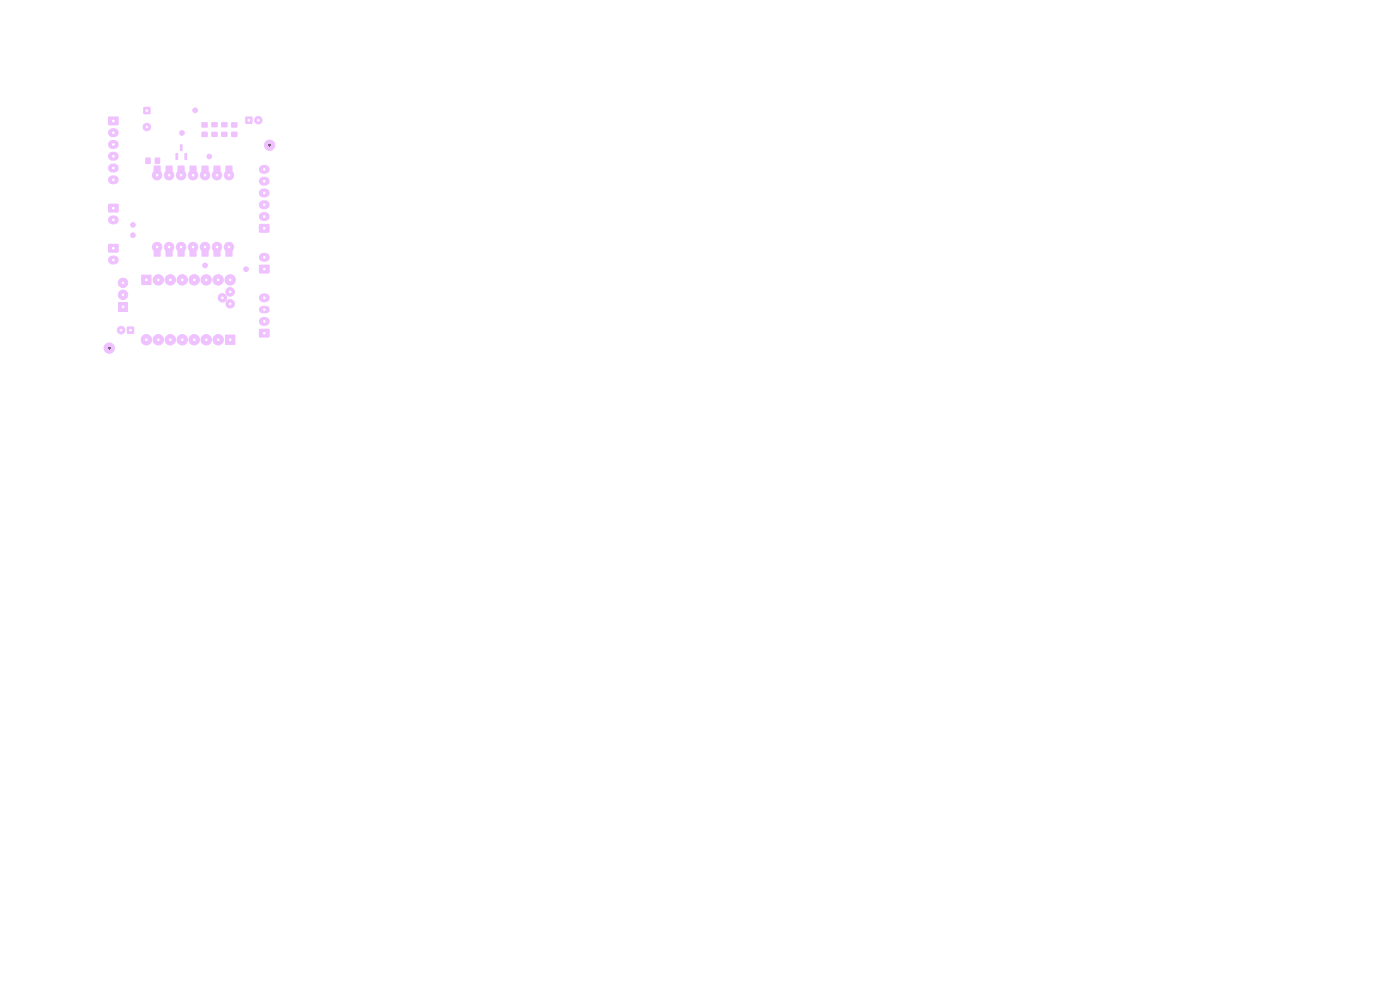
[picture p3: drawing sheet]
<svg xmlns="http://www.w3.org/2000/svg" width="297mm" height="210mm" viewBox="0 0 297 210" stroke-linecap="round" stroke-linejoin="round" font-family="sans-serif">
<path d="M55 47.6h2.1v1.7h-2.1z" fill="#efc1ff"/>
<path d="M55.9 38.4h.4M55.9 35.9h.4M55.9 45.9h.4M55.9 43.4h.4M55.9 40.9h.4" fill="none" stroke="#efc1ff" stroke-width="1.9"/>
<g fill="#efc1ff">
<path d="M30.9 33.5h1v1.2h-1z"/>
<path d="M32.9 33.5h1v1.2h-1z"/>
<path d="M55 69.8h2.1v1.7h-2.1z"/>
</g>
<path d="M55.9 68.2h.4M55.9 63.2h.4" fill="none" stroke="#efc1ff" stroke-width="1.9"/>
<path d="M55.7 65.7h.7" fill="none" stroke="#efc1ff" stroke-width="1.6"/>
<g fill="#efc1ff">
<path d="M49.1 28h1.2v1h-1.2z"/>
<path d="M49.1 26h1.2v1h-1.2z"/>
<path d="M25.1 64.1h2v2h-2z"/>
</g>
<g fill="#efc1ff" stroke="#efc1ff" stroke-width=".21">
<circle cx="26.1" cy="62.5" r="1"/>
<circle cx="26.1" cy="60" r="1"/>
</g>
<path d="M30.4 22.7h1.5v1.5h-1.5z" fill="#efc1ff"/>
<circle cx="31.2" cy="26.9" r=".8" fill="#efc1ff" stroke="#efc1ff" stroke-width=".21"/>
<path d="M32.6 52.1h1.5l-.1 2.3h-1.4z" fill="#efc1ff"/>
<circle cx="33.3" cy="52.4" r="1" fill="#efc1ff" stroke="#efc1ff" stroke-width=".21"/>
<path d="M35.2 52.1h1.4l-.1 2.3h-1.4z" fill="#efc1ff"/>
<circle cx="35.9" cy="52.4" r="1" fill="#efc1ff" stroke="#efc1ff" stroke-width=".21"/>
<path d="M37.7 52.1h1.5l-.1 2.3h-1.4z" fill="#efc1ff"/>
<circle cx="38.4" cy="52.4" r="1" fill="#efc1ff" stroke="#efc1ff" stroke-width=".21"/>
<path d="M40.2 52.1h1.5l-.1 2.3h-1.4z" fill="#efc1ff"/>
<circle cx="41" cy="52.4" r="1" fill="#efc1ff" stroke="#efc1ff" stroke-width=".21"/>
<path d="M42.8 52.1h1.4v2.3h-1.5z" fill="#efc1ff"/>
<circle cx="43.5" cy="52.4" r="1" fill="#efc1ff" stroke="#efc1ff" stroke-width=".21"/>
<path d="M45.3 52.1h1.5l-.1 2.3h-1.4z" fill="#efc1ff"/>
<circle cx="46" cy="52.4" r="1" fill="#efc1ff" stroke="#efc1ff" stroke-width=".21"/>
<path d="M47.9 52.1h1.4l-.1 2.3h-1.4z" fill="#efc1ff"/>
<g fill="#efc1ff" stroke="#efc1ff" stroke-width=".21">
<circle cx="48.6" cy="52.4" r="1"/>
<circle cx="48.6" cy="37.2" r="1"/>
</g>
<path d="M47.9 35.2h1.4l-.1 2.3h-1.4z" fill="#efc1ff"/>
<circle cx="46" cy="37.2" r="1" fill="#efc1ff" stroke="#efc1ff" stroke-width=".21"/>
<path d="M45.3 35.2h1.5l-.1 2.3h-1.4z" fill="#efc1ff"/>
<circle cx="43.5" cy="37.2" r="1" fill="#efc1ff" stroke="#efc1ff" stroke-width=".21"/>
<path d="M42.8 35.2h1.4v2.3h-1.5z" fill="#efc1ff"/>
<circle cx="41" cy="37.2" r="1" fill="#efc1ff" stroke="#efc1ff" stroke-width=".21"/>
<path d="M40.2 35.2h1.5l-.1 2.3h-1.4z" fill="#efc1ff"/>
<circle cx="38.4" cy="37.2" r="1" fill="#efc1ff" stroke="#efc1ff" stroke-width=".21"/>
<path d="M37.7 35.2h1.5l-.1 2.3h-1.4z" fill="#efc1ff"/>
<circle cx="35.9" cy="37.2" r="1" fill="#efc1ff" stroke="#efc1ff" stroke-width=".21"/>
<path d="M35.2 35.2h1.4l-.1 2.3h-1.4z" fill="#efc1ff"/>
<circle cx="33.3" cy="37.2" r="1" fill="#efc1ff" stroke="#efc1ff" stroke-width=".21"/>
<path d="M32.6 35.2h1.5l-.1 2.3h-1.4z" fill="#efc1ff"/>
<g fill="#efc1ff" stroke="#efc1ff" stroke-width=".21">
<circle cx="57.2" cy="30.8" r="1.1"/>
<circle cx="43.5" cy="56.3" r=".5"/>
</g>
<g fill="#efc1ff">
<path d="M44.9 28h1.2v1h-1.2z"/>
<path d="M44.9 25.9h1.2v1.1h-1.2z"/>
</g>
<circle cx="28.2" cy="49.9" r=".5" fill="#efc1ff" stroke="#efc1ff" stroke-width=".21"/>
<g fill="#efc1ff">
<path d="M47 28h1.2v1h-1.2z"/>
<path d="M47 25.9h1.2v1.1h-1.2z"/>
<path d="M23 24.8h2.1v1.7h-2.1z"/>
</g>
<path d="M23.8 28.1h.4M23.8 30.6h.4M23.8 33.1h.4M23.8 35.6h.4M23.8 38.1h.4" fill="none" stroke="#efc1ff" stroke-width="1.9"/>
<g fill="#efc1ff" stroke="#efc1ff" stroke-width=".21">
<circle cx="28.2" cy="47.7" r=".5"/>
<circle cx="41.4" cy="23.4" r=".5"/>
<circle cx="23.2" cy="73.8" r="1.1"/>
</g>
<path d="M23 51.8h2.1v1.7h-2.1z" fill="#efc1ff"/>
<path d="M23.8 55.2h.4" fill="none" stroke="#efc1ff" stroke-width="1.9"/>
<circle cx="44.4" cy="33.2" r=".5" fill="#efc1ff" stroke="#efc1ff" stroke-width=".21"/>
<path d="M30 58.3h2.1v2.1h-2.1z" fill="#efc1ff"/>
<g fill="#efc1ff" stroke="#efc1ff" stroke-width=".21">
<circle cx="33.6" cy="59.4" r="1.1"/>
<circle cx="36.1" cy="59.4" r="1.1"/>
<circle cx="38.7" cy="59.4" r="1.1"/>
<circle cx="41.2" cy="59.4" r="1.1"/>
<circle cx="43.7" cy="59.4" r="1.1"/>
<circle cx="46.3" cy="59.4" r="1.1"/>
<circle cx="48.8" cy="59.4" r="1.1"/>
</g>
<path d="M47.8 71h2.1v2.1h-2.1z" fill="#efc1ff"/>
<g fill="#efc1ff" stroke="#efc1ff" stroke-width=".21">
<circle cx="46.3" cy="72.1" r="1.1"/>
<circle cx="43.7" cy="72.1" r="1.1"/>
<circle cx="41.2" cy="72.1" r="1.1"/>
<circle cx="38.7" cy="72.1" r="1.1"/>
<circle cx="36.1" cy="72.1" r="1.1"/>
<circle cx="33.6" cy="72.1" r="1.1"/>
<circle cx="31" cy="72.1" r="1.1"/>
<circle cx="48.8" cy="64.4" r=".9"/>
<circle cx="48.8" cy="61.9" r=".9"/>
<circle cx="47.2" cy="63.2" r=".9"/>
</g>
<path d="M52.1 24.8h1.4v1.4h-1.4z" fill="#efc1ff"/>
<circle cx="54.8" cy="25.5" r=".8" fill="#efc1ff" stroke="#efc1ff" stroke-width=".21"/>
<g fill="#efc1ff">
<path d="M42.8 28h1.2v1h-1.2z"/>
<path d="M42.8 26h1.2v1h-1.2z"/>
<path d="M27 69.3h1.4v1.5h-1.4z"/>
</g>
<g fill="#efc1ff" stroke="#efc1ff" stroke-width=".21">
<circle cx="25.7" cy="70" r=".8"/>
<circle cx="52.2" cy="57.1" r=".5"/>
<circle cx="38.6" cy="28.2" r=".5"/>
</g>
<g fill="#efc1ff">
<path d="M37.2 32.5l.6 .1-.1 1.3-.5-.1z"/>
<path d="M39.1 32.5l.6 .1-.1 1.3-.5-.1z"/>
<path d="M38.2 30.6l.5 .1v1.4l-.5-.1z"/>
<path d="M23 43.3h2.1v1.7h-2.1z"/>
</g>
<path d="M23.8 46.7h.4" fill="none" stroke="#efc1ff" stroke-width="1.9"/>
<path d="M55 56.2h2.1v1.8h-2.1z" fill="#efc1ff"/>
<path d="M55.9 54.6h.4" fill="none" stroke="#efc1ff" stroke-width="1.9"/>
<g fill="#fff" stroke="#fff" stroke-width=".21">
<circle cx="56.1" cy="48.4" r=".17"/>
<circle cx="56.1" cy="45.9" r=".18"/>
<circle cx="56.1" cy="43.4" r=".17"/>
<circle cx="56.1" cy="40.9" r=".18"/>
<circle cx="56.1" cy="38.4" r=".17"/>
<circle cx="56.1" cy="35.9" r=".18"/>
<circle cx="56.1" cy="70.7" r=".17"/>
<circle cx="56.1" cy="68.2" r=".17"/>
<circle cx="56.1" cy="65.7" r=".17"/>
<circle cx="56.1" cy="63.2" r=".17"/>
<circle cx="26.1" cy="65.1" r=".17"/>
<circle cx="26.1" cy="62.5" r=".17"/>
<circle cx="26.1" cy="60" r=".17"/>
<circle cx="31.2" cy="23.4" r=".17"/>
<circle cx="31.2" cy="26.9" r=".18"/>
<circle cx="33.3" cy="52.4" r=".17"/>
<circle cx="35.9" cy="52.4" r=".17"/>
<circle cx="38.4" cy="52.4" r=".17"/>
<circle cx="41" cy="52.4" r=".17"/>
<circle cx="43.5" cy="52.4" r=".17"/>
<circle cx="46" cy="52.4" r=".17"/>
<circle cx="48.6" cy="52.4" r=".17"/>
<circle cx="48.6" cy="37.2" r=".17"/>
<circle cx="46" cy="37.2" r=".17"/>
<circle cx="43.5" cy="37.2" r=".17"/>
<circle cx="41" cy="37.2" r=".17"/>
<circle cx="38.4" cy="37.2" r=".17"/>
<circle cx="35.9" cy="37.2" r=".17"/>
<circle cx="33.3" cy="37.2" r=".17"/>
<circle cx="24" cy="25.6" r=".18"/>
<circle cx="24" cy="28.1" r=".17"/>
<circle cx="24" cy="30.6" r=".18"/>
<circle cx="24" cy="33.1" r=".17"/>
<circle cx="24" cy="35.6" r=".18"/>
<circle cx="24" cy="38.1" r=".17"/>
<circle cx="24" cy="52.7" r=".17"/>
<circle cx="24" cy="55.2" r=".18"/>
<circle cx="31" cy="59.4" r=".17"/>
<circle cx="33.6" cy="59.4" r=".17"/>
<circle cx="36.1" cy="59.4" r=".17"/>
<circle cx="38.7" cy="59.4" r=".17"/>
<circle cx="41.2" cy="59.4" r=".17"/>
<circle cx="43.7" cy="59.4" r=".17"/>
<circle cx="46.3" cy="59.4" r=".17"/>
<circle cx="48.8" cy="59.4" r=".17"/>
<circle cx="48.8" cy="72.1" r=".17"/>
<circle cx="46.3" cy="72.1" r=".17"/>
<circle cx="43.7" cy="72.1" r=".17"/>
<circle cx="41.2" cy="72.1" r=".17"/>
<circle cx="38.7" cy="72.1" r=".17"/>
<circle cx="36.1" cy="72.1" r=".17"/>
<circle cx="33.6" cy="72.1" r=".17"/>
<circle cx="31" cy="72.1" r=".17"/>
<circle cx="48.8" cy="64.4" r=".17"/>
<circle cx="48.8" cy="61.9" r=".17"/>
<circle cx="47.2" cy="63.2" r=".17"/>
<circle cx="52.8" cy="25.5" r=".17"/>
<circle cx="54.8" cy="25.5" r=".17"/>
<circle cx="27.7" cy="70" r=".18"/>
<circle cx="25.7" cy="70" r=".18"/>
<circle cx="24" cy="44.2" r=".17"/>
<circle cx="24" cy="46.6" r=".18"/>
<circle cx="56.1" cy="57.1" r=".17"/>
<circle cx="56.1" cy="54.6" r=".17"/>
</g>
<g fill="#000" stroke="#000" stroke-width=".21">
<circle cx="57.2" cy="30.8" r=".17"/>
<circle cx="23.2" cy="73.8" r=".17"/>
</g>
</svg>
